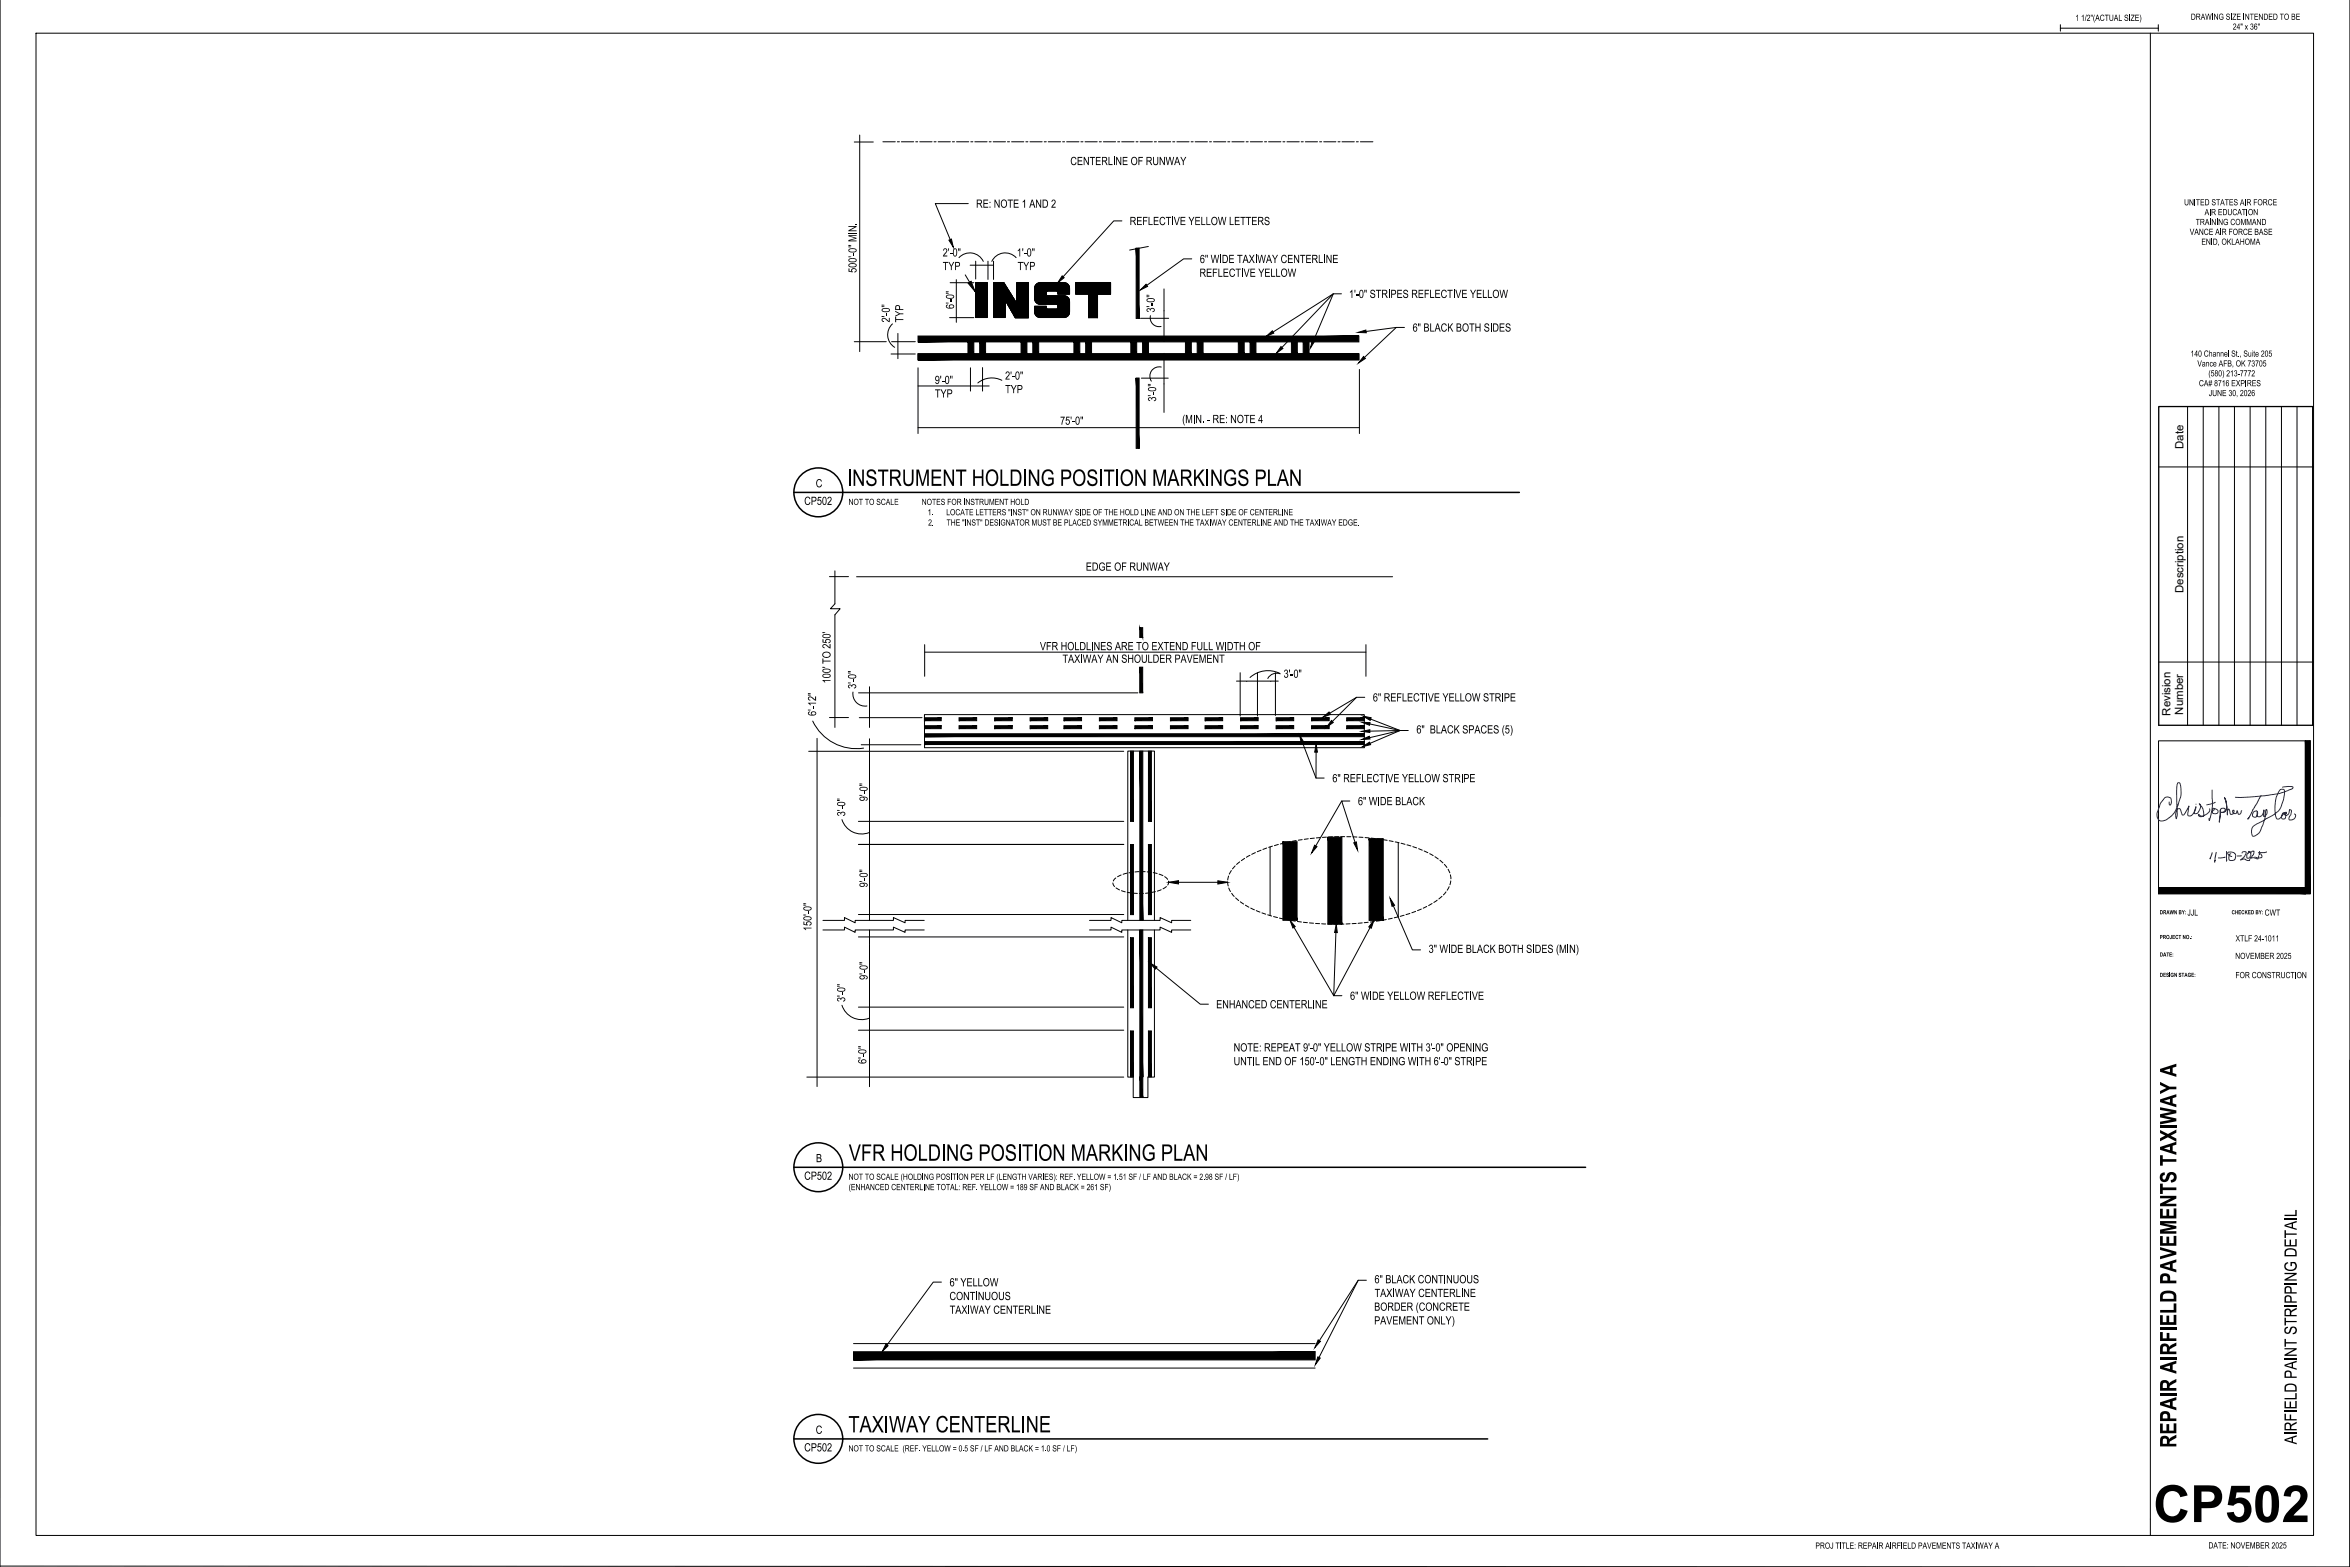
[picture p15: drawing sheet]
<svg xmlns="http://www.w3.org/2000/svg" width="914mm" height="610mm" viewBox="0 0 914 610" stroke-linecap="round" stroke-linejoin="round" font-family="sans-serif">
<defs><g id="words">
<text font-size="20" x="837.9" y="592.1">CP502</text>
<g font-size="9.9">
<text x="329.6" y="189">INSTRUMENT HOLDING POSITION MARKINGS PLAN</text>
<text x="330.2" y="451.6">VFR HOLDING POSITION MARKING PLAN</text>
<text x="330.1" y="557.2">TAXIWAY CENTERLINE</text>
<text x="846.8" y="563.2" transform="rotate(-90 846.8 563.2)">REPAIR AIRFIELD PAVEMENTS TAXIWAY A</text>
</g>
<text font-size="7.4" x="893.7" y="561.9" transform="rotate(-90 893.7 561.9)">AIRFIELD PAINT STRIPPING DETAIL</text>
<g font-size="5">
<text x="416.5" y="64.2">CENTERLINE OF RUNWAY</text>
<text x="379.8" y="80.8">RE: NOTE 1 AND 2</text>
<text x="439.6" y="87.5">REFLECTIVE YELLOW LETTERS</text>
<text x="366.8" y="99.8">2'-0&quot;</text>
<text x="395.6" y="99.8">1'-0&quot;</text>
<text x="333.3" y="106.2" transform="rotate(-90 333.3 106.2)">500'-0&quot; MIN.</text>
<text x="366.8" y="105.1">TYP</text>
<text x="395.9" y="105.1">TYP</text>
<text x="466.7" y="107.7">REFLECTIVE YELLOW</text>
<text x="466.9" y="102.3">6&quot; WIDE TAXIWAY CENTERLINE</text>
<text x="524.9" y="115.9">1'-0&quot; STRIPES REFLECTIVE YELLOW</text>
<text x="346.2" y="125.4" transform="rotate(-90 346.2 125.4)">2'-0&quot;</text>
<text x="351.5" y="125.4" transform="rotate(-90 351.5 125.4)">TYP</text>
<text x="371.2" y="120.2" transform="rotate(-90 371.2 120.2)">6'-0&quot;</text>
<text x="449.3" y="121.6" transform="rotate(-90 449.3 121.6)">3'-0&quot;</text>
<text x="549.7" y="129">6&quot; BLACK BOTH SIDES</text>
<text x="363.7" y="149.4">9'-0&quot;</text>
<text x="391.1" y="147.7">2'-0&quot;</text>
<text x="363.8" y="154.6">TYP</text>
<text x="391.1" y="153">TYP</text>
<text x="449.8" y="156.2" transform="rotate(-90 449.8 156.2)">3'-0&quot;</text>
<text x="412.5" y="165.2">75'-0&quot;</text>
<text x="460" y="164.6">(MIN.- RE: NOTE 4</text>
<text x="317.4" y="189.6">C</text>
<text x="312.9" y="196.4">CP502</text>
<text x="422.5" y="222">EDGE OF RUNWAY</text>
<text x="404.6" y="252.9">VFR HOLDLINES ARE TO EXTEND FULL WIDTH OF</text>
<text x="413.4" y="257.9">TAXIWAY AN SHOULDER PAVEMENT</text>
<text x="499.4" y="263.7">3'-0&quot;</text>
<text x="323.2" y="265.9" transform="rotate(-90 323.2 265.9)">100' TO 250'</text>
<text x="333.1" y="268" transform="rotate(-90 333.1 268)">3'-0&quot;</text>
<text x="534.2" y="272.9">6&quot; REFLECTIVE YELLOW STRIPE</text>
<text x="317.5" y="278.5" transform="rotate(-90 317.5 278.5)">6'-12&quot;</text>
<text x="551.1" y="285.3">6&quot; BLACK SPACES (5)</text>
<text x="518.4" y="304.3">6&quot; REFLECTIVE YELLOW STRIPE</text>
<text x="337.6" y="311.7" transform="rotate(-90 337.6 311.7)">9'-0&quot;</text>
<text x="328.9" y="317.6" transform="rotate(-90 328.9 317.6)">3'-0&quot;</text>
<text x="528.4" y="313.2">6&quot; WIDE BLACK</text>
<text x="337.6" y="345.2" transform="rotate(-90 337.6 345.2)">9'-0&quot;</text>
<text x="315.8" y="362.2" transform="rotate(-90 315.8 362.2)">150'-0&quot;</text>
<text x="555.9" y="370.7">3&quot; WIDE BLACK BOTH SIDES (MIN)</text>
<text x="337.6" y="381.2" transform="rotate(-90 337.6 381.2)">9'-0&quot;</text>
<text x="328.9" y="389.8" transform="rotate(-90 328.9 389.8)">3'-0&quot;</text>
<text x="525.3" y="389">6&quot; WIDE YELLOW REFLECTIVE</text>
<text x="473.2" y="392.3">ENHANCED CENTERLINE</text>
<text x="337.1" y="413.9" transform="rotate(-90 337.1 413.9)">6'-0&quot;</text>
<text x="480" y="409">NOTE: REPEAT 9'-0&quot; YELLOW STRIPE WITH 3'-0&quot; OPENING</text>
<text x="480" y="414.4">UNTIL END OF 150'-0&quot; LENGTH ENDING WITH 6'-0&quot; STRIPE</text>
<text x="317.5" y="452.1">B</text>
<text x="312.9" y="459">CP502</text>
<text x="369.5" y="500.4">6&quot; YELLOW</text>
<text x="534.8" y="499.2">6&quot; BLACK CONTINUOUS</text>
<text x="369.4" y="505.8">CONTINUOUS</text>
<text x="534.7" y="509.9">BORDER (CONCRETE</text>
<text x="534.9" y="504.6">TAXIWAY CENTERLINE</text>
<text x="369.5" y="511.1">TAXIWAY CENTERLINE</text>
<text x="534.7" y="515.2">PAVEMENT ONLY)</text>
<text x="317.4" y="557.8">C</text>
<text x="312.9" y="564.6">CP502</text>
</g>
<g font-size="4.4">
<text x="849.6" y="174.7" transform="rotate(-90 849.6 174.7)">Date</text>
<text x="849.6" y="230.7" transform="rotate(-90 849.6 230.7)">Description</text>
<text x="844.5" y="278.4" transform="rotate(-90 844.5 278.4)">Revision</text>
<text x="849.5" y="278" transform="rotate(-90 849.5 278)">Number</text>
</g>
<g font-size="3.7">
<text x="807.5" y="8.1">1 1/2&quot;(ACTUAL SIZE)</text>
<text x="852.5" y="7.7">DRAWING SIZE INTENDED TO BE</text>
<text x="868.8" y="11.5">24&quot; x 36&quot;</text>
<text x="849.8" y="79.9">UNITED STATES AIR FORCE</text>
<text x="857.8" y="83.7">AIR EDUCATION</text>
<text x="854.4" y="87.5">TRAINING COMMAND</text>
<text x="852" y="91.4">VANCE AIR FORCE BASE</text>
<text x="856.6" y="95.2">ENID, OKLAHOMA</text>
<text x="852.3" y="138.7">140 Channel St., Suite 205</text>
<text x="855" y="142.6">Vance AFB, OK 73705</text>
<text x="859.3" y="146.4">(580) 213-7772</text>
<text x="855.6" y="150.2">CA# 8716 EXPIRES</text>
<text x="859.5" y="154.1">JUNE 30, 2026</text>
<text x="330.2" y="196.4">NOT TO SCALE</text>
<text x="358.6" y="196.4">NOTES FOR INSTRUMENT HOLD</text>
<text x="360.9" y="200.4">1.</text>
<text x="368.2" y="200.4">LOCATE LETTERS &quot;INST&quot; ON RUNWAY SIDE OF THE HOLD LINE AND ON THE LEFT SIDE OF CENTERLINE</text>
<text x="361.1" y="204.5">2.</text>
<text x="368.3" y="204.5">THE &quot;INST&quot; DESIGNATOR MUST BE PLACED SYMMETRICAL BETWEEN THE TAXIWAY CENTERLINE AND THE TAXIWAY EDGE.</text>
<text x="851.2" y="356.2">JJL</text>
<text x="881.2" y="356.2">CWT</text>
<text x="869.9" y="366.2">XTLF 24-1011</text>
<text x="869.7" y="373">NOVEMBER 2025</text>
<text x="869.8" y="380.5">FOR CONSTRUCTION</text>
<text x="330.2" y="459">NOT TO SCALE (HOLDING POSITION PER LF (LENGTH VARIES): REF. YELLOW = 1.51 SF / LF AND BLACK = 2.98 SF / LF)</text>
<text x="330.2" y="463">(ENHANCED CENTERLINE TOTAL: REF. YELLOW = 189 SF AND BLACK = 261 SF)</text>
<text x="330.2" y="564.6">NOT TO SCALE (REF. YELLOW = 0.5 SF / LF AND BLACK = 1.0 SF / LF)</text>
<text x="706.4" y="602.5">PROJ TITLE: REPAIR AIRFIELD PAVEMENTS TAXIWAY A</text>
<text x="859.3" y="602.4">DATE: NOVEMBER 2025</text>
</g>
<g font-size="2.5">
<text x="840.4" y="355.7">DRAWN BY:</text>
<text x="868.3" y="355.7">CHECKED BY:</text>
<text x="840.4" y="365.3">PROJECT NO.:</text>
<text x="840.4" y="372.1">DATE:</text>
<text x="840.4" y="380">DESIGN STAGE:</text>
</g>
</g></defs>
<!-- layer: 24x36 Title Block_020620|G-ANNO-REFR -->
<g fill="#000" stroke="#000" stroke-width=".39">
<path d="M897 288.2l1.9 59.5v-59.5zM897 288.2l1.9 59.5h-1.9z"/>
<path d="M839.9 345.3l57.1 2.4v-2.4zM839.9 345.3l57.1 2.4h-57.1z"/>
</g>
<!-- layer: 24x36 Title Block_020620|G-ANNO-TTLB -->
<path d="M0 .1v609.5M801.7 11h38.1M801.7 9.6v2.5M839.8 9.6v2.5M897 345.3h-57.1v2.4h59v-59.5h-1.9v59.5M914.4 412.4v197.2l-914.4-.4" fill="none" stroke="#000" stroke-width=".39"/>
<!-- layer: 24x36 Title Block_020620|G-ANNO-TTLB-WIDE -->
<g fill="none" stroke="#000" stroke-width=".39">
<path d="M14 12.9h886.2v584.4h-886.2zM836.7 12.9v584.4M851.2 158.2v124M857.3 158.2v124M863.4 158.2v124M869.4 158.2v124M875.5 158.2v124M881.6 158.2v124M887.7 158.2v124M893.8 158.2v124M840 181.7h59.9M840 257.6h59.9"/>
<path d="M839.9 288.2h57.1v57.1h-57.1z"/>
</g>
<path d="M840 158.2h59.9v124h-59.9z" fill="none" stroke="#000" stroke-width=".51"/>
<!-- layer: 24x36 Title Block_020620|G-ANNO-TEXT -->
<path d="M838.9 402.1v162.2h11.7zM838.9 402.1h11.7v162.2z" fill="#fff" stroke="#fff" stroke-width=".39"/>
<!-- layer: 0-X-TITLEBLOCK -->
<path d="M914.4 0v609.6" fill="none" stroke="#000" stroke-width=".39"/>
<!-- layer: DIM -->
<g fill="none" stroke="#000" stroke-width=".39">
<path d="M373.1 100.2a5.8 5.8 0 0 1 9.5 1.5M395.4 100.2a5.8 5.8 0 0 0-9.5 1.5M347.3 126a5.7 5.7 0 0 0 .8 9.1M447.6 122.8a3.5 3.5 0 0 0 4.2 4.2M389.8 148a8.6 8.6 0 0 0-9.3 1M451.8 142.8a3.6 3.6 0 0 0-3.7 1.4 3.6 3.6 0 0 0-.1 4.1M324.9 234.9l-1.8 1.9h3.8l-2 2.4M331.9 269.2a4.8 4.8 0 0 0 5.4 5.4M497.9 261.9a10.5 10.5 0 0 0-11.5 1.7M498.2 262.1a3.9 3.9 0 0 0-4.9 1.8M316.2 280.5a18.8 18.8 0 0 0 19.8 10.5M327.6 318.9a8 8 0 0 0 10.6 5"/>
<path d="M438.5 339.7l-1.5 .4M440.9 339.3l-1.6 .3M443.2 339.1l-1.6 .1M444 339.1h1.6M446.4 339.2l1.5 .1M448.7 339.5l1.6 .3M479.1 338.7l-.8 1.4M480.6 336.8l-1 1.2M482.4 335.3l-1.2 1M484.3 333.9l-1.3 .9M486.4 332.7l-1.4 .8M488.5 331.7l-1.5 .7"/>
<path d="M490.7 330.8l-1.5 .5M492.9 329.9l-1.5 .6M494.2 329.5v26.7M495.1 329.2l-1.5 .4M497.4 328.5l-1.5 .5M499.7 328l-1.5 .3M502 327.4l-1.5 .4M504.4 327l-1.6 .3M506.7 326.6l-1.5 .3M509.1 326.3l-1.6 .2M511.4 326.1l-1.6 .1M513.8 325.8l-1.6 .2"/>
<path d="M516.1 325.7l-1.5 .1M518.5 325.5l-1.6 .1M520.9 325.5h-1.6M521.7 325.5h1.5M524 325.5h1.6M526.4 325.5l1.6 .1M528.8 325.7l1.6 .1M531.2 325.8l1.5 .2M533.5 326.1l1.6 .1M535.9 326.3l1.5 .3M538.2 326.6l1.6 .3M540.6 327.1l1.5 .3"/>
<path d="M542.9 327.5l1.5 .4M544.1 327.8v28.9l-1.6 .3M545.2 328l1.5 .5M547.5 328.7l1.5 .4M549.7 329.4l1.5 .5M552 330.2l1.4 .6M554.1 331l1.5 .7M556.3 332.1l1.4 .8M558.3 333.3l1.3 .9M560.3 334.6l1.2 1.1M562 336.3l1 1.2M563.5 338.2l.6 1.4"/>
<path d="M320.2 358.1h8.4v-1.1l4.1 2v-.9h14.9v-1.1l4.6 2v-.9h7.4M423.9 358.1h8.4v-1.1l4.2 2v-.9h14.9v-1.1l4.5 2v-.9h7.4M433 343.5l.7 1.4M434.2 341.5l-1 1.2M434.3 345.4l1.3 .8M436.2 340.4l-1.4 .7M436.4 346.5l1.5 .5M438.6 347.1l1.6 .3M438.8 358.1v-65.9h10.4v65.9M441 347.5l1.6 .1M444.9 347.6h-1.5M447.3 347.3l-1.6 .2"/>
<path d="M449.6 346.9l-1.5 .3M451 340.1l1.5 .6M451.8 346.1l-1.5 .6M453.2 341l1.1 1.1M453.9 344.9l-1.4 .9M454.7 342.8l-.3 1.5M454.7 343.2h23M477.6 343.1l.3 1.6M478.1 340.8l-.4 1.5M478.1 345.4l.7 1.4M479.3 347.5l.9 1.2M480.8 349.3l1.2 1.1"/>
<path d="M482.6 350.8l1.3 .9M484.6 352.1l1.3 .8M486.7 353.3l1.4 .6M488.8 354.2l1.5 .6M491 355.1l1.5 .5M493.3 355.9l1.5 .5M495.6 356.6l1.5 .4M497.8 357.2l1.6 .3M500.1 357.7l1.6 .3M502.5 358.1l1.5 .3M504.8 358.5l1.6 .2M507.2 358.8l1.5 .1"/>
<path d="M509.5 359l1.6 .2M511.9 359.2l1.6 .1M514.3 359.4l1.5 .1M516.6 359.5h1.6M519 359.5h1.6M521.4 359.5h1.5M525.3 359.4l-1.6 .1M527.7 359.2l-1.6 .1M530.1 359l-1.7 .2M532.4 358.8l-1.6 .1M534.8 358.5l-1.6 .2M537.1 358.1l-1.6 .3"/>
<path d="M539.4 357.7l-1.5 .3M541.7 357.2l-1.5 .3M546.4 356.1l-1.6 .4M548.6 355.3l-1.5 .5M550.8 354.5l-1.4 .6M553 353.7l-1.4 .5M555.2 352.6l-1.4 .7M557.2 351.5l-1.3 .8M559.2 350.2l-1.3 .9M561.1 348.7l-1.2 1M562.7 347l-1.1 1.1M563.9 344.9l-.8 1.4"/>
<path d="M564.3 340.3l.3 1.6M564.5 342.7l-.3 1.5M320.2 361.8h8.4v-1.1l4.1 2v-.9h14.9v-1.1l4.6 2v-.9h7.4M423.9 361.8h8.4v-1.1l4.2 2v-.9h14.9v-1.1l4.5 2v-.9h7.4M438.8 361.8v57.2h2.1v8h5.8v-8h2.5v-57.2M327.6 391.1a8 8 0 0 0 10.6 5"/>
</g>
<!-- layer: 5 -->
<g fill="#000" stroke="#000" stroke-width=".39">
<path d="M357.2 130.7v2.3l171.5-2.3zM357.2 133l171.5-2.3v2.3z"/>
<path d="M357.2 137.6v2.3l171.5-2.3zM357.2 139.9l171.5-2.3v2.3z"/>
<path d="M357.2 137.8v2.2l171.5-2.2zM357.2 140l171.5-2.2v2.2z"/>
<path d="M376.6 133v4.6h2.3zM376.6 133h2.3v4.6z"/>
<path d="M381.2 133v4.6h2.3zM381.2 133h2.3v4.6z"/>
<path d="M397.3 133v4.6h2.3zM397.3 133h2.3v4.6z"/>
<path d="M401.9 133v4.6h2.3zM401.9 133h2.3v4.6z"/>
<path d="M417.9 133v4.6h2.3zM417.9 133h2.3v4.6z"/>
<path d="M422.4 133v4.6h2.3zM422.4 133h2.3v4.6z"/>
<path d="M440 133v4.6h2.3zM440 133h2.3v4.6z"/>
<path d="M442.1 96.5v27.4h1.1zM442.1 96.5h1.1v27.4z"/>
<path d="M444.6 133v4.6h2.3zM444.6 133h2.3v4.6z"/>
<path d="M461.3 133v4.6h2.3zM461.3 133h2.3v4.6z"/>
<path d="M465.8 133v4.6h2.3zM465.8 133h2.3v4.6z"/>
<path d="M481.8 133v4.6h2.3zM481.8 133h2.3v4.6z"/>
<path d="M486.4 133v4.6h2.3zM486.4 133h2.3v4.6z"/>
<path d="M502.5 133v4.6h2.3zM502.5 133h2.3v4.6z"/>
<path d="M507.1 133v4.6h2.3zM507.1 133h2.3v4.6z"/>
<path d="M442.1 147.1l1.1 27.3v-27.3zM442.1 147.1l1.1 27.3h-1.1z"/>
<path d="M443.5 244.2v3.8h1.1zM443.5 244.2h1.1v3.8z"/>
<path d="M443.5 259.5v10h1.1zM443.5 259.5h1.1v10z"/>
<path d="M359.7 288.5v1.1l171.2-1.1zM359.7 289.6l171.2-1.1v1.1z"/>
<path d="M359.7 285.5v1.1l171.2-1.1zM359.7 286.6l171.2-1.1v1.1z"/>
<path d="M359.7 280.4h6.5v-1.2zM359.7 279.2h6.5l-6.5 1.2z"/>
<path d="M359.7 283.5h6.5v-1.2zM359.7 282.3h6.5l-6.5 1.2z"/>
<path d="M373.2 280.4h6.8v-1.2zM373.2 279.2h6.8l-6.8 1.2z"/>
<path d="M373.2 283.5h6.8v-1.2zM373.2 282.3h6.8l-6.8 1.2z"/>
<path d="M387 280.4h6.9v-1.2zM387 279.2h6.9l-6.9 1.2z"/>
<path d="M387 283.5h6.9v-1.2zM387 282.3h6.9l-6.9 1.2z"/>
<path d="M400.8 280.4h6.9v-1.2zM400.8 279.2h6.9l-6.9 1.2z"/>
<path d="M400.8 283.5h6.9v-1.2zM400.8 282.3h6.9l-6.9 1.2z"/>
<path d="M414 280.4h6.8v-1.2zM414 279.2h6.8l-6.8 1.2z"/>
<path d="M414 283.5h6.8v-1.2zM414 282.3h6.8l-6.8 1.2z"/>
<path d="M427.8 280.4h6.8v-1.2zM427.8 279.2h6.8l-6.8 1.2z"/>
<path d="M427.8 283.5h6.8v-1.2zM427.8 282.3h6.8l-6.8 1.2z"/>
<path d="M439.9 292.2l1.1 27.3v-27.3zM439.9 292.2l1.1 27.3h-1.1z"/>
<path d="M443.5 292.2l1.2 65.9v-65.9zM443.5 292.2l1.2 65.9h-1.2z"/>
<path d="M446.9 292.2l1.1 27.3v-27.3zM446.9 292.2l1.1 27.3h-1.1z"/>
<path d="M441.6 280.4h6.8v-1.2zM441.6 279.2h6.8l-6.8 1.2z"/>
<path d="M441.6 283.5h6.8v-1.2zM441.6 282.3h6.8l-6.8 1.2z"/>
<path d="M455.4 280.4h6.9v-1.2zM455.4 279.2h6.9l-6.9 1.2z"/>
<path d="M455.4 283.5h6.9v-1.2zM455.4 282.3h6.9l-6.9 1.2z"/>
<path d="M468.9 280.4h6.8v-1.2zM468.9 279.2h6.8l-6.8 1.2z"/>
<path d="M468.9 283.5h6.8v-1.2zM468.9 282.3h6.8l-6.8 1.2z"/>
<path d="M482.7 280.4h6.8v-1.2zM482.7 279.2h6.8l-6.8 1.2z"/>
<path d="M482.7 283.5h6.8v-1.2zM482.7 282.3h6.8l-6.8 1.2z"/>
<path d="M496.5 280.4h6.9v-1.2zM496.5 279.2h6.9l-6.9 1.2z"/>
<path d="M496.5 283.5h6.9v-1.2zM496.5 282.3h6.9l-6.9 1.2z"/>
<path d="M510.3 280.4h6.9v-1.2zM510.3 279.2h6.9l-6.9 1.2z"/>
<path d="M510.3 283.5h6.9v-1.2zM510.3 282.3h6.9l-6.9 1.2z"/>
<path d="M524 280.4h6.9v-1.2zM524 279.2h6.9l-6.9 1.2z"/>
<path d="M524 283.5h6.9v-1.2zM524 282.3h6.9l-6.9 1.2z"/>
<path d="M439.9 328.5l1.1 27.3v-27.3zM439.9 328.5l1.1 27.3h-1.1z"/>
<path d="M446.9 328.5l1.1 27.3v-27.3zM446.9 328.5l1.1 27.3h-1.1z"/>
<path d="M499.2 327.4l5.5 30.6v-30.6zM499.2 327.4l5.5 30.6h-5.5z"/>
<path d="M516.7 325.7l5.4 33.8v-33.8zM516.7 325.7l5.4 33.8h-5.4z"/>
<path d="M532.7 326.3l5.5 31.8v-31.8zM532.7 326.3l5.5 31.8h-5.5z"/>
<path d="M439.9 364.8l1.1 27.2v-27.2zM439.9 364.8l1.1 27.2h-1.1z"/>
<path d="M443.5 361.8l1.2 57.1v-57.1zM443.5 361.8l1.2 57.1h-1.2z"/>
<path d="M446.9 364.8l1.1 27.2v-27.2zM446.9 364.8l1.1 27.2h-1.1z"/>
<path d="M439.9 401.1l1.1 17.8v-17.8zM439.9 401.1l1.1 17.8h-1.1z"/>
<path d="M443.5 418.9l1.2 8v-8zM443.5 418.9l1.2 8h-1.2z"/>
<path d="M446.9 401.1l1.1 17.8v-17.8zM446.9 401.1l1.1 17.8h-1.1z"/>
</g>
<!-- layer: G-ANNO-TEXT -->
<g fill="none" stroke="#000" stroke-width=".39">
<path d="M332.4 55.2h7.4M334.5 52.5v84.3M343.5 55.2h4.9M349.2 55.2h.8M350.7 55.2h4.8M356.3 55.2h.8M357.9 55.2h4.8M363.4 55.2h.8M365 55.2h4.8M370.6 55.2h.8M372.2 55.2h4.7M377.7 55.2h.8"/>
<path d="M379.3 55.2h4.8M384.9 55.2h.8M386.5 55.2h4.7M392 55.2h.8M393.6 55.2h4.8M399.2 55.2h.8M400.8 55.2h4.7M406.3 55.2h.8M407.9 55.2h4.8M413.5 55.2h.7M415 55.2h4.8M420.6 55.2h.8"/>
<path d="M422.2 55.2h4.7M427.7 55.2h.8M429.3 55.2h4.8M434.9 55.2h.8M436.5 55.2h4.7M442 55.2h.8M443.6 55.2h4.8M449.2 55.2h.8M450.8 55.2h4.7M456.3 55.2h.8M457.9 55.2h4.8M463.5 55.2h.8"/>
<path d="M465 55.2h4.8M470.6 55.2h.8M472.2 55.2h4.8M477.7 55.2h.8M479.3 55.2h4.8M484.9 55.2h.8M486.5 55.2h4.7M492 55.2h.8M493.6 55.2h4.8M499.2 55.2h.8M500.8 55.2h4.7M506.3 55.2h.8"/>
<path d="M507.9 55.2h4.8M513.5 55.2h.8M515.1 55.2h4.7M520.6 55.2h.8M522.2 55.2h4.8M527.8 55.2h.7M529.3 55.2h4.9M369.7 110h9.2M372.1 108.8v16.6M375.6 106.9l1.7 2.9M377.5 103.2h8.9M379.6 101.6v6.9"/>
<path d="M384.4 101.6v7.1M386.6 101.6v7.1M452.9 112.4v20.4M332.4 132.9h12.4M346.7 137.7h9.5M346.9 132.9h9.3M349.4 129.7v9.8M369.5 123.6h9.4M443.8 123.8h10.9M452.9 137.5v22.9M357.2 150.2h27.7M357.2 143.1v25.6"/>
<path d="M377.6 143.1v9M382.3 143v9.1M444.1 147.1h10.5M529 143.7v25M357.2 166.4h171.8M322.7 224.3h7.5M324.9 222.1v12.8M324.9 239.2v43.8M333.3 224.4h208.6M359.8 250.8v12.3M359.8 253.7h171.7M531.5 250.8v12.3"/>
<path d="M322.7 279.1h7.5M334.1 269.5h108.7M334.3 279.2h24.5M338.3 267.2v15.8M359.7 278h171.2v12.9h-171.2zM481.1 265h16.3M482.6 261.7v16.9M485.1 265.1h.1M489.3 261.7v16.9M494.5 265.1h.1M496.3 261.7v16.6M314.7 292.3h122.6"/>
<path d="M317.9 287.2v135.5M335.1 289.7h23.2M338.3 287.4v70.7M334 319.5h103.3M334 328.5h103.3M334 355.8h103.3M334 364.5h103.3M338.3 361.8v60.9M334 391.8h103.3M313.9 419h123.4M334 400.8h103.3"/>
</g>
<path d="M376.7 110.2l1.2-.8 1.5 4zM454.7 343.2l3.9-.6v1.3zM473.9 342.6l3.8 .6-3.8 .7z" fill="#000" stroke="#000" stroke-width=".39"/>
<!-- layer: 5 -->
<g fill="none" stroke="#000" stroke-width=".39">
<path d="M446.8 95.9l-7.3 1.4M379.6 109.9h4.6M379.6 110h4.6M379.6 110.1h4.6M379.6 110.2h4.6M379.6 110.3h4.6M379.6 110.4h4.6M379.6 110.5h4.6M379.6 110.6h4.6M379.6 110.7h4.6M379.6 110.8h4.6M379.6 110.9h4.6"/>
<path d="M379.6 111h4.6M379.6 111.1h4.6M379.6 111.2h4.6M379.6 111.3h4.6M379.6 111.5h4.6M379.6 111.7h4.6M379.6 111.8h4.6M379.6 111.9h4.6M379.6 112h4.6M379.6 112.1h4.6M379.6 112.2h4.6M379.6 112.3h4.6"/>
<path d="M379.6 112.5h4.6M379.6 112.6h4.6M379.6 112.7h4.6M379.6 112.8h4.6M379.6 112.9h4.6M379.6 113h4.6M379.6 113.1h4.6M379.6 113.2h4.6M379.6 113.3h4.6M379.6 113.4h4.6M379.6 113.5h4.6M379.6 113.6h4.6"/>
<path d="M379.6 113.7h4.6M379.6 113.8h4.6M379.6 113.9h4.6M379.6 114h4.6M379.6 114.1h4.6M379.6 114.2h4.6M379.6 114.3h4.6M379.6 114.4h4.6M379.6 114.5h4.6M379.6 114.6h4.6M379.6 114.7h4.6M379.6 114.8h4.6"/>
<path d="M379.6 114.9h4.6M379.6 115h4.6M379.6 115.1h4.6M379.6 115.2h4.6M379.6 115.4h4.6M379.6 115.5h4.6M379.6 115.7h4.6M379.6 115.8h4.6M379.6 115.9h4.6M379.6 116h4.6M379.6 116.1h4.6M379.6 116.2h4.6"/>
<path d="M379.6 116.3h4.6M379.6 116.5h4.6M379.6 116.6h4.6M379.6 116.8h4.6M379.6 116.9h4.6M379.6 117.1h4.6M379.6 117.2h4.6M379.6 117.3h4.6M379.6 117.4h4.6M379.6 117.5h4.6M379.6 117.6h4.6M379.6 117.7h4.6"/>
<path d="M379.6 117.8h4.6M379.6 117.9h4.6M379.6 118h4.6M379.6 118.1h4.6M379.6 118.2h4.6M379.6 118.3h4.6M379.6 118.4h4.6M379.6 118.5h4.6M379.6 118.7h4.6M379.6 118.8h4.6M379.6 119h4.6M379.6 119.1h4.6"/>
<path d="M379.6 119.3h4.6M379.6 119.5h4.6M379.6 119.7h4.6M379.6 119.8h4.6M379.6 120h4.6M386.6 109.9h4M386.6 110h4.1M386.6 110.1h4.1M386.6 110.2h4.2M386.6 110.3h4.3M386.6 110.4h4.3M386.6 110.5h4.4"/>
<path d="M386.6 110.6h4.4M386.6 110.7h4.5M386.6 110.8h4.6M386.6 110.9h4.6M386.6 111h4.7M386.6 111.1h4.7M386.6 111.2h4.8M386.6 111.3h4.8M386.6 111.3l4.9 .1M386.6 111.5h5M386.6 111.5l5.1 .1M386.6 111.7h5.1"/>
<path d="M386.6 111.8h5.2M386.6 111.9h5.2M386.6 112h5.3M386.6 112.1h5.4M386.6 112.2h5.4M386.6 112.3h5.4M386.6 112.3l5.5 .1M386.6 112.5h5.6M386.6 112.6l5.7 .1M386.6 112.7h5.7M386.6 112.8h5.8M386.6 112.9h5.9"/>
<path d="M386.6 113h6M386.6 113.1h6M386.6 113.2h6.1M386.6 113.3h6.1M386.6 113.4l6.2 .1M386.6 113.5h6.3M386.6 113.6l6.3 .1M386.6 113.7h6.4M386.6 113.8h6.4M386.6 113.9h6.5M386.6 114h6.5M386.6 114.1h6.6"/>
<path d="M386.6 114.2h6.6M386.6 114.3h6.8M386.6 114.4h6.8M386.6 114.5h6.8M386.6 114.6h6.9M386.6 114.7h7M386.6 114.8h7.1M386.6 114.9h7.1M386.6 115h7.2M386.6 115.1h7.2M386.6 115.2h7.3M386.6 115.2l7.4 .1"/>
<path d="M386.6 115.4h7.4M386.6 115.5h7.4M386.6 115.5l7.5 .1M386.6 115.7h7.6M386.6 115.7h7.7M386.6 115.8h7.7M386.6 115.9l7.8 .1M386.6 116h7.8M386.6 116.1l7.9 .1M386.6 116.2h7.9M386.6 116.3l8 .1M386.6 116.5h8.1"/>
<path d="M386.6 116.6l8.2 .1M386.6 116.8h8.2M386.6 116.8h8.3M386.6 116.9l8.4 .1M386.6 117.1h8.4M386.6 117.1h4.6M386.6 117.2h4.6M386.6 117.3h4.6M386.6 117.4h4.6M386.6 117.5h4.6M386.6 117.6h4.6M386.6 117.7h4.6"/>
<path d="M386.6 117.8h4.6M386.6 117.9h4.6M386.6 118h4.6M386.6 118.1h4.6M386.6 118.2h4.6M386.6 118.3h4.6M386.6 118.4h4.6M386.6 118.5h4.6M386.6 118.7h4.6M386.6 118.8h4.6M386.6 119h4.6M386.6 119.1h4.6"/>
<path d="M386.6 119.3h4.6M386.6 119.5h4.6M386.6 119.7h4.6M386.6 119.8h4.6M386.6 120h4.6M391.3 117.1h3.8M391.3 117.2l3.9 .1M391.4 117.3h3.8M391.5 117.4h3.8M391.5 117.5h3.9M391.6 117.6h3.8M391.6 117.7h3.9"/>
<path d="M391.7 117.8h8.5M391.8 117.9h8.4M391.8 118h8.4zM391.9 118.1h8.3M391.9 118.2h8.3M392 118.3h8.2M392 118.4h8.2M392.1 118.5h8.1M392.2 118.7h8M392.3 118.8h7.9M392.3 119h7.9M392.4 119h7.8"/>
<path d="M392.4 119.1h7.8M392.5 119.3h7.7M392.6 119.3h7.6M392.6 119.5h7.6M392.7 119.5h7.5M392.8 119.7h7.4M392.8 119.8h7.4M392.9 119.8h7.3M392.9 120h7.3M395.6 109.9h4.6M395.6 110h4.6M395.6 110.1h4.6"/>
<path d="M395.6 110.2h4.6M395.6 110.3h4.6M395.6 110.4h4.6M395.6 110.5h4.6M395.6 110.6h4.6M395.6 110.7h4.6M395.6 110.8h4.6M395.6 110.9h4.6M395.6 111h4.6M395.6 111.1h4.6M395.6 111.2h4.6M395.6 111.3h4.6"/>
<path d="M395.6 111.5h4.6M395.6 111.7h4.6M395.6 111.8h4.6M395.6 111.9h4.6M395.6 112h4.6M395.6 112.1h4.6M395.6 112.2h4.6M395.6 112.3h4.6M395.6 112.5h4.6M395.6 112.6h4.6M395.6 112.7h4.6M395.6 112.8h4.6"/>
<path d="M395.6 112.9h4.6M395.6 113h4.6M395.6 113.1h4.6M395.6 113.2h4.6M395.6 113.3h4.6M395.6 113.4h4.6M395.6 113.5h4.6M395.6 113.6h4.6M395.6 113.7h4.6M395.6 113.8h4.6M395.6 113.9h4.6M395.6 114h4.6"/>
<path d="M395.6 114.1h4.6M395.6 114.2h4.6M395.6 114.3h4.6M395.6 114.4h4.6M395.6 114.5h4.6M395.6 114.6h4.6M395.6 114.7h4.6M395.6 114.8h4.6M395.6 114.9h4.6M395.6 115h4.6M395.6 115.1h4.6M395.6 115.2h4.6"/>
<path d="M395.6 115.4h4.6M395.6 115.5h4.6M395.6 115.7h4.6M395.6 115.8h4.6M395.6 115.9h4.6M395.6 116h4.6M395.6 116.1h4.6M395.6 116.2h4.6M395.6 116.3h4.6M395.6 116.5h4.6M395.6 116.6h4.6M395.6 116.8h4.6"/>
<path d="M395.6 116.9h4.6M395.6 117.1h4.6M395.6 117.2h4.6M395.6 117.3h4.6M395.6 117.4h4.6M395.6 117.5h4.6M395.6 117.6h4.6M395.6 117.7h4.6M402.5 112.2h13.7v2.3h-4.6M402.5 112h13.7M402.5 112.1h13.7M402.5 112.3h13.7"/>
<path d="M402.5 112.5h13.7M402.5 112.6h13.7M402.5 112.7h13.7M402.5 112.8h13.7M402.5 112.9h13.7M402.5 113h13.7M402.5 113.1h13.7M402.5 113.2h13.7M402.5 113.3h5.1M402.5 113.5h4.7M402.5 113.7h4.7M402.5 113.8h4.6"/>
<path d="M402.5 113.9h4.6M402.5 114h4.6M402.5 114.1h4.6M402.5 114.2h4.6M402.5 114.3h4.6M402.5 114.4h4.6M402.5 114.5h4.6M402.5 114.6h4.7M402.5 114.7h4.7M402.5 114.8h4.7M402.5 114.9h4.8M402.5 115h11.6"/>
<path d="M402.5 115.1h12M402.5 115.2h12.2M402.5 115.2l12.5 .1M402.5 115.4h12.7M402.5 115.5h12.7M402.5 115.5l12.9 .1M402.5 115.7h13M402.5 115.7h13.1M402.5 115.8h13.1M402.5 115.9l13.3 .1M402.5 116h13.3M402.5 116.1l13.4 .1"/>
<path d="M402.5 116.2h13.4M402.5 116.3l13.5 .1M402.5 119.1h4.6M402.5 119.3h4.6M402.5 119.5h4.6M402.5 119.7h4.6M402.5 119.8h4.7M402.5 119.8l4.7 .1M402.5 120h4.7M402.6 111.7h13.5M402.6 111.8h13.6M402.6 111.9h13.6"/>
<path d="M402.6 116.5h13.5M402.6 116.6h13.5M402.6 111.5l13.5 .1M402.6 116.8h13.5M402.7 111.4h13.4M402.7 111.5h13.4M402.7 116.9h13.5M402.7 117.1h13.5M402.8 111.2h13.2M402.8 111.3h13.2M402.8 117.1h13.4M402.8 111.1h13.1"/>
<path d="M402.8 117.2h13.4M402.8 111h13.1M402.9 117.3h13.3M402.9 110.9h12.9M402.9 117.4h13.3M403 117.5h13.2M403 110.8h12.8M403.1 110.7h12.6M403.1 117.6h13.1M403.1 117.7h13.1M403.2 110.6h12.4M403.2 110.5h12.3"/>
<path d="M403.3 117.8h12.9M403.3 110.4h12.1M403.4 117.9h12.8M403.4 118h12.8M403.5 110.3h11.7M403.6 110.2h11.6M403.6 118.1h12.6M403.8 118.2h12.4M403.9 110.1h11M404 110h10.7M404.1 118.3h12.1M404.3 118.4h11.9"/>
<path d="M404.6 109.9h9.5M407.2 113.6l-4.7 .1M407.4 113.4l-4.9 .1M411.2 113.3h5M411.2 118.4h5M411.4 113.4h4.8M411.4 118.5h4.8M411.5 120h4.7M411.5 113.5h4.7M411.5 118.7h4.7M411.5 119.9h4.7M411.6 113.6h4.6"/>
<path d="M411.6 118.7h4.6M411.6 113.7h4.6M411.6 113.8h4.6M411.6 113.9h4.6M411.6 114h4.6M411.6 114.1h4.6M411.6 114.2h4.6M411.6 114.3h4.6M411.6 114.4h4.6M411.6 118.8h4.6M411.6 119h4.6M411.6 119.1h4.6"/>
<path d="M411.6 119.3h4.6M411.6 119.5h4.6M411.6 119.7h4.6M411.6 119.8h4.6M413.9 115a2.26 2.26 0 0 1 2.2 2.3M416.2 117.3v4h-13.7M418.5 109.9h13.6v4.6h-5v9.2h-3.5v-9.2h-5.1zM418.5 110h13.6M418.5 110.1h13.6M418.5 110.2h13.6M418.5 110.3h13.6M418.5 110.4h13.6"/>
<path d="M418.5 110.5h13.6M418.5 110.6h13.6M418.5 110.7h13.6M418.5 110.8h13.6M418.5 110.9h13.6M418.5 111h13.6M418.5 111.1h13.6M418.5 111.2h13.6M418.5 111.3h13.6M418.5 111.5h13.6M418.5 111.7h13.6M418.5 111.8h13.6"/>
<path d="M418.5 111.9h13.6M418.5 112h13.6M418.5 112.1h13.6M418.5 112.2h13.6M418.5 112.3h13.6M418.5 112.5h13.6M418.5 112.6h13.6M418.5 112.7h13.6M418.5 112.8h13.6M418.5 112.9h13.6M418.5 113h13.6M418.5 113.1h13.6"/>
<path d="M418.5 113.2h13.6M418.5 113.3h13.6M418.5 113.4h13.6M418.5 113.5h13.6M418.5 113.6h13.6M418.5 113.7h13.6M418.5 113.8h13.6M418.5 113.9h13.6M418.5 114h13.6M418.5 114.1h13.6M418.5 114.2h13.6M418.5 114.3h13.6"/>
<path d="M418.5 114.4h13.6M423.6 114.5h8.5M423.6 114.6h3.5M423.6 114.7h3.5M423.6 114.8h3.5M423.6 114.9h3.5M423.6 115h3.5M423.6 115.1h3.5M423.6 115.2h3.5M423.6 115.4h3.5M423.6 115.5h3.5M423.6 115.7h3.5"/>
<path d="M423.6 115.8h3.5M423.6 115.9h3.5M423.6 116h3.5M423.6 116.1h3.5M423.6 116.2h3.5M423.6 116.3h3.5M423.6 116.5h3.5M423.6 116.6h3.5M423.6 116.8h3.5M423.6 116.9h3.5M423.6 117.1h3.5M423.6 117.2h3.5"/>
<path d="M423.6 117.3h3.5M423.6 117.4h3.5M423.6 117.5h3.5M423.6 117.6h3.5M423.6 117.7h3.5M423.6 117.8h3.5M423.6 117.9h3.5M423.6 118h3.5M423.6 118.1h3.5M423.6 118.2h3.5M423.6 118.3h3.5M423.6 118.4h3.5"/>
<path d="M423.6 118.5h3.5M423.6 118.7h3.5M423.6 118.8h3.5M423.6 119h3.5M423.6 119.1h3.5M423.6 119.3h3.5M423.6 119.5h3.5M423.6 119.7h3.5M423.6 119.8h3.5M423.6 120h3.5M379.6 120.1h4.6M379.6 120.3h4.6"/>
<path d="M379.6 120.4h4.6M379.6 120.5h4.6M379.6 120.6h4.6M379.6 120.7h4.6M379.6 120.8h4.6M379.6 120.9h4.6M379.6 121h4.6M379.6 121.1h4.6M379.6 121.2h4.6M379.6 121.3h4.6M379.6 121.4h4.6M379.6 121.5h4.6"/>
<path d="M379.6 121.6h4.6M379.6 121.7h4.6M379.6 121.8h4.6M379.6 121.9h4.6M379.6 122h4.6M379.6 122.2h4.6M379.6 122.3h4.6M379.6 122.4h4.6M379.6 122.5h4.6M379.6 122.6h4.6M379.6 122.7h4.6M379.6 122.8h4.6"/>
<path d="M379.6 122.9h4.6M379.6 123h4.6M379.6 123.1h4.6M379.6 123.2h4.6M379.6 123.3h4.6M379.6 123.4h4.6M379.6 123.5h4.6M386.6 120.1h4.6M386.6 120.3h4.6M386.6 120.4h4.6M386.6 120.5h4.6M386.6 120.6h4.6"/>
<path d="M386.6 120.7h4.6M386.6 120.8h4.6M386.6 120.9h4.6M386.6 121h4.6M386.6 121.1h4.6M386.6 121.2h4.6M386.6 121.3h4.6M386.6 121.4h4.6M386.6 121.5h4.6M386.6 121.6h4.6M386.6 121.7h4.6M386.6 121.8h4.6"/>
<path d="M386.6 121.9h4.6M386.6 122h4.6M386.6 122.2h4.6M386.6 122.3h4.6M386.6 122.4h4.6M386.6 122.5h4.6M386.6 122.6h4.6M386.6 122.7h4.6M386.6 122.8h4.6M386.6 122.9h4.6M386.6 123h4.6M386.6 123.1h4.6"/>
<path d="M386.6 123.2h4.6M386.6 123.3h4.6M386.6 123.4h4.6M386.6 123.5h4.6M393 120h7.2M393 120.1h7.2M393.1 120.3h7.1M393.2 120.4h7M393.2 120.5h7M393.3 120.6h6.9M393.3 120.7h6.9M393.4 120.8h6.8"/>
<path d="M393.4 120.9h6.8M393.5 121h6.7M393.6 121.1h6.6M393.6 121.2h6.6M393.7 121.3h6.5M393.7 121.4h6.5M393.8 121.5h6.4M393.9 121.6h6.3M393.9 121.7h6.3M394 121.8h6.2M394 121.9h6.2M394.1 122h6.1"/>
<path d="M394.2 122.2h6M394.3 122.3h5.9M394.3 122.4h5.9M394.4 122.5h5.8M394.4 122.6h5.8M394.5 122.7h5.7M394.5 122.8h5.7M394.6 122.9h5.6M394.6 123h5.6M394.7 123h5.5M394.7 123.1h5.5M394.8 123.2h5.4"/>
<path d="M394.8 123.3h5.4M394.9 123.4h5.3M395 123.5h5.2M395 123.6h5.2M395.1 123.7h5.1M402.5 120h4.8M402.5 120.1h13.7M402.5 120.3h13.7M402.5 120.4h13.7M402.5 120.5h13.7M402.5 120.6h13.7M402.5 120.7h13.7"/>
<path d="M402.5 120.8h13.7M402.5 120.9h13.7M402.5 121h13.7M402.5 121.1h13.7M402.5 121.2h13.7M402.5 121.4h13.7M402.5 121.5h13.7M402.6 121.6h13.6M402.6 121.7h13.6M402.6 121.8h13.5M402.6 121.9h13.5M402.6 122h13.5"/>
<path d="M402.7 122h13.4M402.7 122.2h13.3M402.8 122.3h13.2M402.8 122.4h13.1M402.9 122.5h13M402.9 122.6h12.9M403 122.7h12.8M403.1 122.8h12.6M403.2 122.9h12.3M403.3 123h12.2M403.4 123h12M403.4 123.1h11.9"/>
<path d="M403.6 123.2h11.5M403.8 123.3h11.2M403.9 123.4h11M404.3 123.5h10.1M411.4 120h4.8M423.6 120.1h3.5M423.6 120.3h3.5M423.6 120.4h3.5M423.6 120.5h3.5M423.6 120.6h3.5M423.6 120.7h3.5M423.6 120.8h3.5"/>
<path d="M423.6 120.9h3.5M423.6 121h3.5M423.6 121.1h3.5M423.6 121.2h3.5M423.6 121.3h3.5M423.6 121.4h3.5M423.6 121.5h3.5M423.6 121.6h3.5M423.6 121.7h3.5M423.6 121.8h3.5M423.6 121.9h3.5M423.6 122h3.5"/>
<path d="M423.6 122.2h3.5M423.6 122.3h3.5M423.6 122.4h3.5M423.6 122.5h3.5M423.6 122.6h3.5M423.6 122.7h3.5M423.6 122.8h3.5M423.6 122.9h3.5M423.6 123h3.5M423.6 123.1h3.5M423.6 123.2h3.5M423.6 123.3h3.5"/>
<path d="M423.6 123.4h3.5M423.6 123.5h3.5"/>
</g>
<!-- layer: G-ANNO-REFR -->
<g fill="none" stroke="#000" stroke-width=".59">
<path d="M308.9 191.6h282.3M308.9 454.1h308.1M308.9 559.8h270"/>
<circle cx="318.4" cy="191.5" r="9.5"/>
<circle cx="318.4" cy="454.1" r="9.5"/>
<circle cx="318.4" cy="559.8" r="9.5"/>
</g>
<!-- layer: 0 -->
<g fill="#000" stroke="#000" stroke-width=".39">
<path d="M369.2 93.4l1-.4 .7 3.1zM413.3 107.3l.8 .7-2.5 2zM445.9 110.6l.6 .8-2.8 1.5zM492.7 130.9l2.4-2.2 .5 .9zM498.4 134.8l.8 .8-2.6 1.9zM510.6 132.2l1 .4-1.7 2.8zM530.6 138.7l.7 .7-2.7 1.8zM528.4 129.3l3.1-.9 .1 1.1zM514.7 279.1l2.4-2.1 .6 .9zM505.7 286l1.7 2.8-1.1 .4zM512.1 289.4l.5 3.2h-1zM518.1 280.3l.7 .8-2.6 1.8z"/>
<path d="M529.9 281l3.2 .1-.2 1.1zM529.8 284.5l3.2-.6v1zM529.8 287.7l3-1.3 .3 1.1zM530.4 278.6l3.1 .6-.4 1zM530.2 290.4l2.7-1.7 .4 1zM511.5 328.8l.9 .6-2 2.4zM526.8 327.9l1-.4 .4 3.2zM540.9 349.5l1.7 2.7-.9 .4zM447.4 374.6l2.8 1.6-.7 .8zM501.9 358l2.1 2.5-.9 .5zM519.9 359.6l.5 3.2h-1.1zM534.6 358.1l-1 3-1-.5z"/>
<path d="M344.7 522.9l.9 .6-2.3 2.3zM512.8 527.9l.9 .4-1.9 2.6zM512.9 521.3l.9 .5-2.2 2.4z"/>
</g>
<g fill="none" stroke="#000" stroke-width=".39">
<path d="M376.8 79.2h-12.9l5.8 14M436.5 85.9h-3.1l-19.7 21.8M463.7 100.7h-3.2l-14.3 10.3M522 114.3h-3.2l-23.4 14.9M511.1 132.5l7.7-18.2-20 20.9M543.3 127.4l-12.4 11.7M546.5 127.4h-3.2l-11.8 1.5M527.9 271.3l-9.5 9.4M531 271.3h-3.1l-10.5 6.2M533.3 279.7l11.5 4.5M506.9 289l5.2 13.7h3.1M512.1 292.6v10.1"/>
<path d="M533 281.6l11.8 2.6M544.8 284.2l-11.8 .2M544.8 284.2l-11.9 2.8M548 284.2h-3.2l-11.7 5M522.1 311.6l-10.1 17.5M525.2 311.6h-3.1l5.2 16.1M542.2 352.4l7.4 17.1h3.1M449.9 376.6l17.1 14.1h3.2M503.5 360.8l15.5 26.6 .8-24.6M533.1 360.8l-14.1 26.6h3.1M366.3 498.8h-3.2l-18 24.4M528.5 498.1l-15.1 23.4"/>
<path d="M531.7 498.1h-3.2l-15.3 30"/>
</g>
<!-- layer: C-ARFL-MARK -->
<path d="M332.1 525.9v3.1l179.6-3.1zM332.1 529l179.6-3.1v3.1z" fill="#000" stroke="#000" stroke-width=".39"/>
<path d="M332.1 532.2h179.6M332.1 522.7h179.6" fill="none" stroke="#000" stroke-width=".39"/>
<g fill="none" stroke="#0000a0" stroke-width=".39">
<path d="M844 312l.1 1a.55 .55 0 0 0 .7-.1 .55 .55 0 0 0 .1-.6 1.69 1.69 0 0 0-.5-1.9 1.69 1.69 0 0 0-1.9-.2l-1.7 2.1-1.5 4 .1 1.5 .6 1.2a2.7 2.7 0 0 0 2.6 .1l2.4-1.7 1-1.1 1.4-3.3M847.2 313.8l1-3.2a9 9 0 0 0 .2-5.5 .67 .67 0 0 0-.9-.6 .67 .67 0 0 0-.4 .9l.1 11.4-.4 1.7-.2-1.9 .5-1.6a.95 .95 0 0 1 1.2-.3 .95 .95 0 0 1 .4 1.2l.1 .2a.77 .77 0 0 0 .6 1 .77 .77 0 0 0 .9-.8l1.4-2.8-.2 2a1.11 1.11 0 0 0-.3 1.2 1.11 1.11 0 0 0 1.1 .7l1.4-1.3 .7-2.3-.5 2.7 1.1-.1 .8-1.3a1.85 1.85 0 0 0-.1-2.4l1.1 1.3 .5 1.3a1.83 1.83 0 0 1-.4 2.3 .83 .83 0 0 1-1 .1 .83 .83 0 0 1-.4-.9l.8 .6h1.2l1.9-1.3 .4-.8v-.7M854.4 312.8h.1M860.7 307.3l.2 6.7-1.3 5.2-.1-.7M861.7 314.9a.82 .82 0 0 0-.8 .7 .82 .82 0 0 0 .5 .9h1a.96 .96 0 0 0 .6-1.1 .96 .96 0 0 0-1-.8l-.3-.1a.52 .52 0 0 0-.7 0 .52 .52 0 0 0-.1 .7l.1 .3M862 312.1l-3.4 1M863.8 315.2l-.2 4.7 .4-3.7a1.21 1.21 0 0 1 .2-1.6 1.21 1.21 0 0 1 1.6 0v.7l-.6 .7h-1.1a1.64 1.64 0 0 0 2.2-1.2 5.6 5.6 0 0 0-.7-4.4v-.2l1 3.8 .1 3.1 .1-1.7a.43 .43 0 0 1 .4-.6 .43 .43 0 0 1 .4 .6 .91 .91 0 0 0 .2 1.1 .91 .91 0 0 0 1.2 0l.2-.5a.42 .42 0 0 0 .1-.6 .42 .42 0 0 0-.5-.1 .89 .89 0 0 0 .7 1.2 .89 .89 0 0 0 1-1.1l.1 .2a.75 .75 0 0 0 .3 1 .75 .75 0 0 0 .9-.1l.5-1.1M878.2 315.4l-1.1 .3-.4 .6a1.01 1.01 0 0 0 .5 1.6 1.01 1.01 0 0 0 1.2-1.2l-.1-1v.2a1.3 1.3 0 0 0 .4 1.8h.7l.7-.5 .8-2.1-.1 2.5 .7-.2a1.76 1.76 0 0 0 .3-2.5l-.6 4-.7 2-1.1 2.6-1.4 1.3a1.04 1.04 0 0 1-1.3 .4 1.04 1.04 0 0 1-.6-1.2 3.9 3.9 0 0 1 3.2-4l4.9-2.8 2.5-1.9 1.8-4.1 .4-2.5a1.05 1.05 0 0 0-.4-1.6 2.32 2.32 0 0 0-2.4 2.1l-.6 1.7-.3 2.6 .3 4a1.04 1.04 0 0 0 .8 1.2 1.04 1.04 0 0 0 1.2-.8l1.7-1.8 .3-.1 .2 .4a1.27 1.27 0 0 0-1.5 0 1.27 1.27 0 0 0-.5 1.4 .89 .89 0 0 0 1.2 .8 .89 .89 0 0 0 .5-1.4l-.5-1a.92 .92 0 0 0 1 .9 .92 .92 0 0 0 .8-1.1l.2-1.1 .5 .2a4 4 0 0 1-.7 3.1 .82 .82 0 0 0 .4 .9 .82 .82 0 0 0 1-.3 1.26 1.26 0 0 0 1-.8 1.26 1.26 0 0 0-.3-1.3M879.9 309.5l-5.2 9.2 .4-.5M888.1 306.3l2.4-.3a1.17 1.17 0 0 1 1.7 .5l-.3 .4-3.1 1.2-3 .8-10.1 1.1-5.9 .1M860.8 331.7l-.8 2.3M862.3 331.6l-.5 3.8-.1-.4 .3-.2"/>
<path d="M865.8 333.5l-2.6 .2M866.4 331.2v3.8l.1-.4M868 332.2a1.66 1.66 0 0 0-.2 2.5 1.65 1.65 0 0 0 2-1 1.65 1.65 0 0 0-1-2.1 1.75 1.75 0 0 0-2 .3l.4 .7 1.2 .6M872.1 332.9l-1.6 .1M872.4 331.9a.87 .87 0 0 1 .7-.6 .87 .87 0 0 1 .9 .4l-.9 1.9-1.3 1 1.3-.4 1.2 .5a.66 .66 0 0 0 .7 .1 .66 .66 0 0 0 .4-.6M875.7 331.5h-.2a1.55 1.55 0 0 0-1.1 2.3 1.36 1.36 0 0 0 1.4-1 1.36 1.36 0 0 0-.8-1.6l-.1 .7M875.9 331.9l.3-.7 .9-.1a2.79 2.79 0 0 1-1.2 2.5l-.2 .2 1.1-.2 .8 .3a.84 .84 0 0 0 1.1 0 .84 .84 0 0 0 .2-1M879.2 331.2l-.1 1.1a.75 .75 0 0 1 .9 .4 .75 .75 0 0 1-.4 1l-2.3-.2M881.9 331.4l-.6 .3h-2.6"/>
</g>
<use href="#words"/>
</svg>
